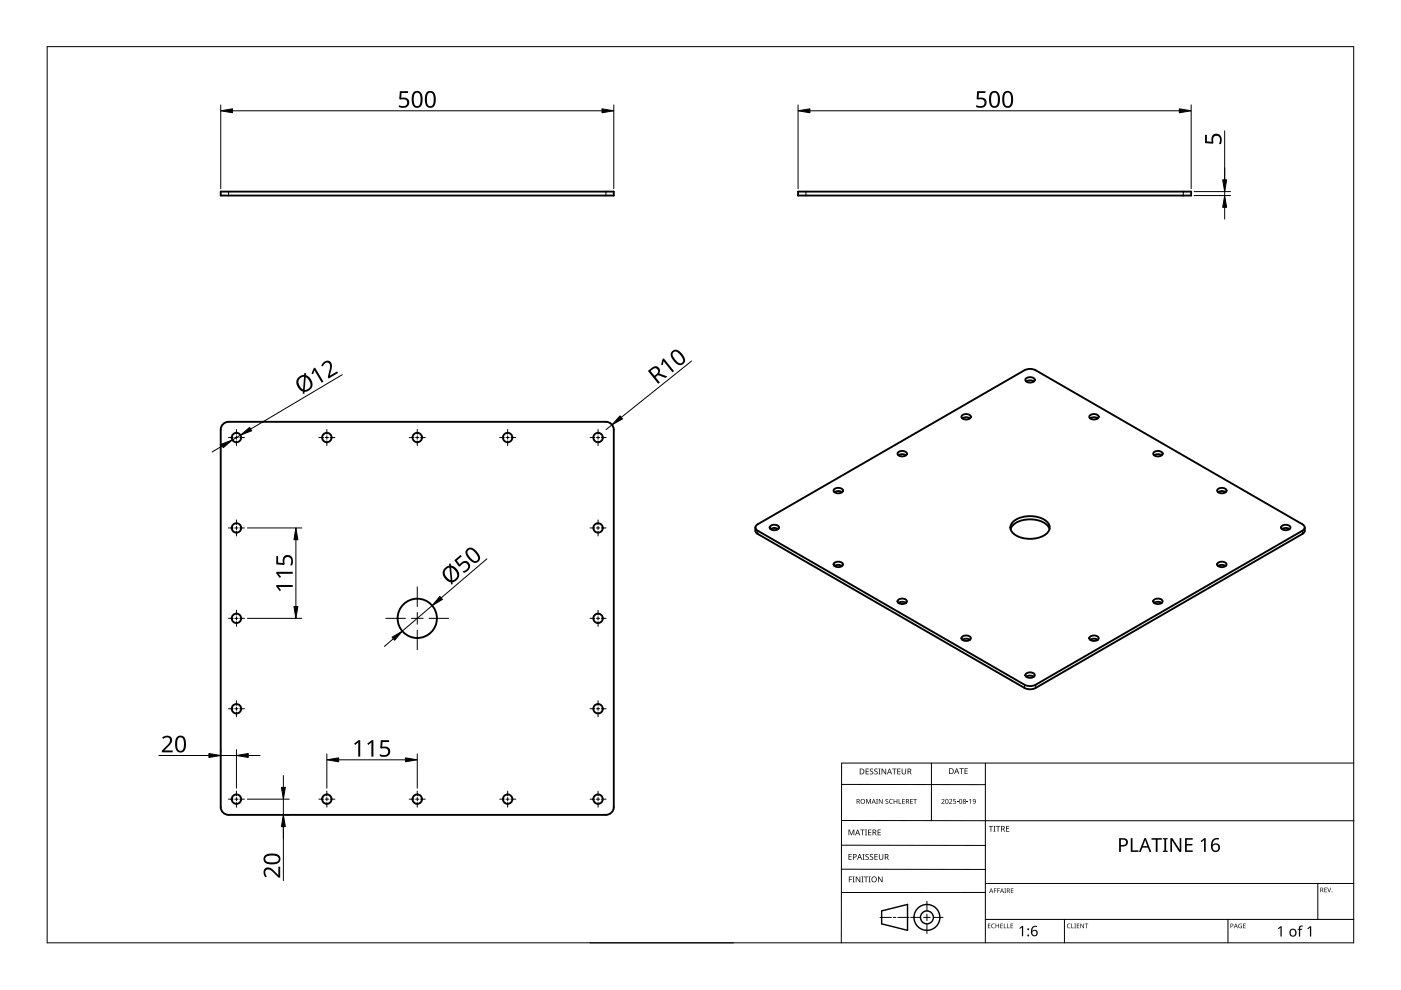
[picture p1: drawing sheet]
<svg xmlns="http://www.w3.org/2000/svg" width="297mm" height="210mm" viewBox="0 0 297 210" stroke-linecap="round" stroke-linejoin="round" font-family="sans-serif">
<g fill="none" stroke="#000" stroke-width=".4">
<path d="M46.8 40.6h83.3v.9h-83.3zM169.2 40.6h83.3v.9h-83.3zM47.3 89.9l.7-.4 .5-.1h80a1.67 1.67 0 0 1 1.6 1.7v80a1.67 1.67 0 0 1-1.6 1.7h-80a1.67 1.67 0 0 1-1.7-1.7v-80l.1-.4zM108.6 92.8a1 1 0 0 1-1.3 .9 1 1 0 0 1-.4-1.6 1 1 0 0 1 1.7 .3v.4M190.4 96a1.25 1.25 0 0 1 1.9 .2 1.15 1.15 0 0 1-2 0zM192.1 96.5l-.8-.2-.8 .2M203.9 88.1a1.25 1.25 0 0 1 1.9 .3 1.15 1.15 0 0 1-2 0zM204 88.7l.8-.2 .8 .2M217.5 80.3a1.25 1.25 0 0 1 1.9 .2 1.15 1.15 0 0 1-2 0zM217.6 80.9l.8-.3 .8 .3M231 88.1a1.25 1.25 0 0 1 1.9 .3 1.15 1.15 0 0 1-2 0zM231.1 88.7l.8-.2 .9 .2"/>
<path d="M244.6 96a1.25 1.25 0 0 1 1.9 .2 1.15 1.15 0 0 1-2 0zM246.3 96.5l-.8-.2-.8 .2M160.2 111.8v1l.4 .4 56.6 32.7a2.61 2.61 0 0 0 2.4 0l56.5-32.7 .5-.4v-1M160.4 111.4l56.8-32.9a2.61 2.61 0 0 1 2.4 0l56.5 32.7a.72 .72 0 0 1 .5 .6 .72 .72 0 0 1-.5 .7l-56.5 32.7a2.6 2.6 0 0 1-2.4 0l-56.6-32.7a.7 .7 0 0 1-.2-1.1zM163.3 111.6a1.25 1.25 0 0 1 1.9 .2 1.15 1.15 0 0 1-2 0zM165 112.2l-.8-.3-.8 .3M176.8 103.8a1.25 1.25 0 0 1 1.9 .2 1.15 1.15 0 0 1-2 0zM176.8 119.4a1.25 1.25 0 0 1 1.9 .3 1.15 1.15 0 0 1-2 0zM176.9 104.4l.8-.3 .8 .3M214.9 110.5a5.9 5.9 0 0 1 7.3 .4 1.75 1.75 0 0 1-.9 2.6 5.9 5.9 0 0 1-6.7-.7 1.58 1.58 0 0 1 .3-2.3zM222.5 112.2a3.6 3.6 0 0 0-3.2-2 5.3 5.3 0 0 0-4.8 1.5l-.2 .5M258.1 119.4a1.25 1.25 0 0 1 2 .3 1.15 1.15 0 0 1-2 0z"/>
<path d="M258.1 103.8a1.25 1.25 0 0 1 2 .2 1.15 1.15 0 0 1-2 0zM258.2 104.4l.9-.3 .8 .3M271.7 111.6a1.25 1.25 0 0 1 1.9 .2 1.15 1.15 0 0 1-2 0zM273.4 112.2l-.8-.3-.8 .3M176.9 120l.8-.2 .8 .2M190.4 127.3a1.25 1.25 0 0 1 1.9 .2 1.15 1.15 0 0 1-2 0zM192.1 127.8l-.8-.2-.8 .2M203.9 135.1a1.25 1.25 0 0 1 1.9 .2 1.15 1.15 0 0 1-2 0zM204 135.7l.8-.3 .8 .3M231 135.1a1.25 1.25 0 0 1 1.9 .2 1.15 1.15 0 0 1-2 0zM231.1 135.7l.8-.3 .9 .3M244.6 127.3a1.25 1.25 0 0 1 1.9 .2 1.15 1.15 0 0 1-2 0z"/>
<path d="M246.3 127.8l-.8-.2-.8 .2M258.2 120l.9-.2 .8 .2M217.5 142.9a1.25 1.25 0 0 1 1.9 .2 1.15 1.15 0 0 1-2 0zM217.6 143.5l.8-.3 .8 .3"/>
<circle cx="50.1" cy="92.8" r="1"/>
<circle cx="69.3" cy="92.8" r="1"/>
<circle cx="88.5" cy="92.8" r="1"/>
<circle cx="126.8" cy="92.8" r="1"/>
<circle cx="50.1" cy="111.9" r="1"/>
<circle cx="126.8" cy="111.9" r="1"/>
<circle cx="50.1" cy="131.1" r="1"/>
<circle cx="88.5" cy="131.1" r="4.2"/>
<circle cx="126.8" cy="131.1" r="1"/>
<circle cx="50.1" cy="150.3" r="1"/>
<circle cx="126.8" cy="150.3" r="1"/>
<circle cx="50.1" cy="169.4" r="1"/>
<circle cx="69.3" cy="169.4" r="1"/>
<circle cx="88.5" cy="169.4" r="1"/>
<circle cx="107.6" cy="169.4" r="1"/>
<circle cx="126.8" cy="169.4" r="1"/>
</g>
<path d="M48.5 40.6v.9M128.5 40.6v.9M170.9 40.6v.9M250.9 40.6v.9M160.6 112.5v.7M276.1 112.5v.7M217.2 145.2v.7M219.6 145.2v.7" fill="none" stroke="#000" stroke-width=".21"/>
<path d="M10 9.9h277v190h-277z" fill="none" stroke="#000" stroke-width=".21"/>
<g fill="none" stroke="#000" stroke-width=".21">
<path d="M178.4 179.2l30.5 .1M178.4 166.3l30.5 .1M178.5 174h108.6M197.5 161.8v12.2M208.9 161.8v38.1M287 161.8h-108.6v38.1M125.1 199.9h30.5M178.4 184.3h30.5M186.6 194.5h2.4M189.4 194.5h.5M190.4 194.5h2.4M193.1 194.5h2.1"/>
<path d="M195.8 194.5h1.4M196.5 191.1v2M196.5 193.8v1.4M196.5 195.9v2M197.9 194.5h2.1M208.9 189.2h-30.5M208.9 187.3h78.1M208.9 194.9h78.1M225.7 194.9v5M260.4 194.9v5M279.4 187.3v7.6"/>
</g>
<g fill="none" stroke="#000" stroke-width=".3">
<path d="M186.9 193.1l5.5-1.3v5.5l-5.5-1.4z"/>
<circle cx="196.5" cy="194.5" r="1.37"/>
<circle cx="196.5" cy="194.5" r="2.74"/>
</g>
<g fill="#000">
<path d="M179.9 175.9h.2l.4 1 .4-1h.2v1.2h-.1v-1.1l-.4 1.1h-.2l-.4-1.1 .1 1.1h-.2zM182.4 175.9h.9v.1h-.4v1.1h-.1v-1.1h-.4zM183.4 175.9h.4l-.1 .1v1l.1 .1h-.4l.1-.1v-1zM183.6 169.4h.2l.3 .8 .4-.8h.2v1h-.2v-.9l-.4 .9-.4-.9 .1 .9h-.2zM183.5 163h.7v.1h-.5v.4h.5v.1h-.5v.4h.5v.2h-.7zM184.1 175.9h.6v.1h-.5v.4h.5v.1h-.5v.5h.5v.1h-.6zM184.5 163.1l.4-.2 .2 .1v.1a.25 .25 0 0 0-.4-.1 .25 .25 0 0 0 0 .4 .4 .4 0 0 1 .5 .3 .4 .4 0 0 1-.3 .5 .4 .4 0 0 1-.5-.2h.1a.27 .27 0 0 0 .4 .1 .27 .27 0 0 0-.1-.4l-.3-.3zM185.4 163.1l.4-.2 .3 .1-.1 .1a.25 .25 0 0 0-.4-.1 .25 .25 0 0 0 0 .4 .4 .4 0 0 1 .5 .3 .4 .4 0 0 1-.3 .5 .4 .4 0 0 1-.5-.2h.1a.27 .27 0 0 0 .4 .1 .27 .27 0 0 0 0-.4l-.4-.3zM185.8 169.4h.3l-.1 .1v.8l.1 .1h-.3l.1-.1zM186.2 163h.5l-.2 .1v1l.2 .1h-.5l.2-.1v-1zM186.1 175.9h.6v.1h-.5v.4h.5v.1h-.5v.5h.5v.1h-.6zM186.3 169.4h.2l.5 .8v-.8h.1v1h-.1l-.6-.8v.8h-.1z"/>
<path d="M186.9 163h.2l.6 1v-1h.2v1.2h-.2l-.6-1v1h-.2zM187.8 169.5l.3-.1h.2v.2a.25 .25 0 0 0-.3-.1 .25 .25 0 0 0-.1 .3 .25 .25 0 0 0 .3 .1 .32 .32 0 0 1 0 .5 .32 .32 0 0 1-.5-.1 .25 .25 0 0 0 .4 .1 .25 .25 0 0 0 0-.4l-.3-.2zM188.6 169.5l.4-.1h.3l-.1 .2a.41 .41 0 0 0-.6 .3 .41 .41 0 0 0 .6 .4 .48 .48 0 0 1-.6-.1 .48 .48 0 0 1 0-.7zM189.1 163h1v.1h-.4v1.1h-.2v-1.1h-.4zM189.5 169.4h.1v.4h.5v-.4h.1v1h-.1v-.5h-.5v.5h-.1zM190.5 169.4h.2v.9h.4v.1h-.6zM190.2 163h.7v.1h-.5v.4h.5v.1h-.5v.4h.5v.2h-.7zM191.3 169.4h.5v.1h-.4v.3h.4v.1h-.4v.4h.4v.1h-.5zM191.2 163h.1v.8a.32 .32 0 0 0 .3 .3 .32 .32 0 0 0 .4-.4v-.7h.1v.7a.47 .47 0 0 1-.5 .5 .47 .47 0 0 1-.4-.5zM193 169.4h.5v.1h-.4v.3h.4v.1h-.4v.4h.4v.1h-.5zM193.6 169.4h.8v.1h-.3v.9h-.2v-.9h-.3zM199.6 169.5a.37 .37 0 0 1 .6 0 .37 .37 0 0 1-.2 .6l-.2 .2h.5v.1h-.7l.3-.4a.27 .27 0 0 0 .2-.3 .27 .27 0 0 0-.4-.1z"/>
<path d="M201.2 169.5a.37 .37 0 0 1 .6 0 .37 .37 0 0 1-.2 .6l-.2 .2h.5v.1h-.7l.3-.4a.27 .27 0 0 0 .3-.3 .27 .27 0 0 0-.5-.1zM202.1 169.4h.5v.1h-.4v.3a.34 .34 0 0 1 .5 .2 .34 .34 0 0 1-.2 .4 .34 .34 0 0 1-.4-.1 .29 .29 0 0 0 .4 0 .29 .29 0 0 0 0-.4 .29 .29 0 0 0-.4 0zM202.9 170l.3 .1zM203.4 162.9h.9v.1h-.4v1.1h-.1v-1.1h-.4zM204.9 170l.4 .1zM204.5 162.9h.7v.1h-.5v.4h.4v.1h-.4v.5h.5v.1h-.7zM205.5 169.6l.4-.2v1h-.2v-.9zM209.6 175.1h.9v.2h-.3v1h-.2v-1h-.4zM210.6 175.1h.5l-.2 .1v1l.2 .1h-.5l.2-.1v-1zM211.2 175.1h.9v.2h-.4v1h-.2v-1h-.3zM213.3 175.1h.7v.2h-.5v.3h.5v.2h-.5v.4h.5v.1h-.7zM180 185.8h.7v.2h-.6v.4h.5v.1h-.5v.6h-.1z"/>
<path d="M179.9 181.1h.7v.1h-.5v.4h.4v.1h-.4v.5h.5v.1h-.7zM180.8 185.8h.4l-.1 .2v.9l.1 .2h-.4l.1-.2v-.9zM181.4 185.8h.2l.7 1.1v-1.1h.1v1.3h-.2l-.6-1v1h-.2zM182.6 185.8h.5l-.2 .2v.9l.2 .2h-.5l.2-.2v-.9zM182.9 181.1h.4l-.1 .1v1l.1 .1h-.4l.1-.1v-1zM183.2 185.8h.9v.2h-.4v1.1h-.2v-1.1h-.3zM183.5 181.2l.5-.1h.2v.2a.25 .25 0 0 0-.4-.1 .25 .25 0 0 0 0 .4 .4 .4 0 0 1 .4 .3 .4 .4 0 0 1-.2 .4 .4 .4 0 0 1-.5-.2 .27 .27 0 0 0 .5 .1 .27 .27 0 0 0-.1-.4l-.4-.3zM184.2 185.8h.4l-.1 .2v.9l.1 .2h-.4l.1-.2v-.9zM184.5 181.2l.4-.1h.2v.2a.25 .25 0 0 0-.4-.1 .25 .25 0 0 0 0 .4 .4 .4 0 0 1 .5 .3 .4 .4 0 0 1-.3 .4 .4 .4 0 0 1-.5-.2h.1a.27 .27 0 0 0 .4 .1 .27 .27 0 0 0-.1-.4l-.3-.3zM185.4 181.1h.7v.1h-.5v.4h.5v.1h-.5v.5h.5v.1h-.7zM186.2 185.8h.1l.7 1.1v-1.1h.1v1.3h-.2l-.6-1v1h-.1zM186.3 181.1h.2v.8a.32 .32 0 0 0 .3 .3 .32 .32 0 0 0 .3-.3v-.8h.2v.8a.47 .47 0 0 1-.5 .4 .47 .47 0 0 1-.5-.4z"/>
<path d="M209.5 195.8h.5l-.4 .1v.3h.4l-.4 .1v.4l.4 .1h-.5zM210.3 196l.3-.2 .3 .1v.1a.39 .39 0 0 0-.6 .3 .39 .39 0 0 0 .6 .4 .46 .46 0 0 1-.7-.1 .46 .46 0 0 1 .1-.6zM210.7 188.4h.6l-.4 .1v.3h.4l-.4 .1v.4h-.2zM211.4 188.4h.6l-.4 .1v.3h.4l-.4 .1v.4h-.2zM211.1 195.8h.1v.4h.5v-.4h.1v1h-.1v-.5h-.5v.5h-.1zM212.1 195.8h.5l-.4 .1v.3h.4l-.4 .1v.4l.4 .1h-.5zM212.8 195.8h.2v.9l.4 .1h-.6zM212.9 188.4h.4l-.1 .1 .1 .8h-.4l.2-.1zM213.6 195.8h.1v.9l.4 .1h-.5zM214.3 195.8h.5l-.4 .1v.3h.4l-.4 .1v.4l.4 .1h-.5zM214.3 188.4h.6l-.5 .1v.3h.4l-.4 .1v.3l.5 .1h-.6zM216.1 196.8l.6-.5h.2v2.2h-.2v-1.9l-.4 .4z"/>
<path d="M226.3 196l.4-.2 .3 .1-.1 .1a.39 .39 0 0 0-.6 .3 .39 .39 0 0 0 .6 .4 .46 .46 0 0 1-.6-.1 .46 .46 0 0 1 0-.6zM227.1 195.8h.2v.9l.4 .1h-.6zM227.8 195.8h.3l-.1 .1 .1 .9h-.3l.1-.1zM228.3 195.8h.5l-.4 .1v.3h.4l-.4 .1v.4l.4 .1h-.5zM229.1 195.8h.1l.5 .8v-.8h.1v1h-.1l-.5-.8v.8h-.1zM230 195.8h.7l-.3 .1v.9h-.1v-.9zM239.7 177.7h.4v2.6h1.3v.3h-1.7zM244.1 177.7h2.2v.3h-.9v2.6h-.4v-2.6h-.9zM246.5 177.7h1.1v.2l-.4 .1v2.3l.4 .1v.2h-1.1v-.2l.4-.1v-2.3l-.4-.1zM248.1 177.7h.5l1.5 2.4v-2.4h.4v2.9h-.5l-1.5-2.4v2.4h-.4zM251.3 177.7h1.6v.3h-1.3v.9h1.2v.4h-1.2v1h1.3v.3h-1.6zM254.5 178.3l.8-.6h.3v2.9h-.3v-2.5l-.6 .5z"/>
<path d="M262.7 196l.6-.1-.1 .1a.4 .4 0 0 0-.5 .3 .4 .4 0 0 0 .5 .4v-.3l-.2-.1h.3v.5a.53 .53 0 0 1-.7-.1 .53 .53 0 0 1 .1-.7zM263.6 195.8h.5l-.4 .1v.3h.4l-.4 .1v.4l.4 .1h-.5zM270.9 196.8l.6-.4h.2v2.2h-.2v-1.9l-.4 .3zM275.5 196.4l.7-.1v.2h-.4l-.1 .2v.2h.4v.2h-.4v1.5h-.3v-1.5h-.3l.3-.2zM277.2 196.8l.6-.4h.2v2.2h-.3v-1.9l-.4 .3zM280.8 188.2h.5l-.4 .1v.3h.4l-.4 .1v.4l.4 .1h-.5zM281.4 188.2h.1l.3 .8 .3-.8h.1l-.3 1h-.1z"/>
<path d="M181.6 169.4h.3a.29 .29 0 0 1 .4 .2 .29 .29 0 0 1-.2 .4l.3 .4h-.2l-.2-.4h-.2v.4h-.2zM181.8 169.5v.4h.1a.2 .2 0 0 0 .2-.2 .2 .2 0 0 0-.2-.2z"/>
<path d="M181.8 175.9h.1l.5 1.2h-.2l-.1-.4h-.5l-.2 .4h-.1zM181.8 176l-.2 .6h.4z"/>
<path d="M182.3 163h.4a.61 .61 0 0 1 .6 .6 .61 .61 0 0 1-.7 .6h-.3zM182.4 163.1v.9h.2a.48 .48 0 0 0 .5-.4 .48 .48 0 0 0-.5-.5z"/>
<path d="M182.4 169.9a.51 .51 0 0 1 1 0 .51 .51 0 0 1-1 0zM182.6 169.9a.4 .4 0 0 0 .8 0 .4 .4 0 0 0-.8 0z"/>
<path d="M185 175.9h.3a.35 .35 0 0 1 .5 .2 .35 .35 0 0 1-.3 .5l.4 .5h-.2l-.3-.5h-.2v.5h-.2zM185.2 176v.5h.1a.23 .23 0 0 0 .3-.3 .23 .23 0 0 0-.3-.2z"/>
<path d="M185.2 169.4l.5 1-.3-.3h-.4l-.2 .3zM185.2 169.5l-.1 .5h.3z"/>
<path d="M188.5 163h.2l.4 1.2h-.1l-.2-.4h-.5l-.1 .4h-.2zM188.6 163.1l-.2 .6h.4z"/>
<path d="M192.1 169.4h.3a.29 .29 0 0 1 .3 .2 .29 .29 0 0 1-.2 .4l.3 .4h-.1l-.3-.4h-.2v.4h-.1zM192.2 169.5v.4h.2a.2 .2 0 0 0 .2-.2 .2 .2 0 0 0-.3-.2z"/>
<path d="M192.4 163h.4a.35 .35 0 0 1 .4 .2 .35 .35 0 0 1-.2 .4l.3 .6h-.2l-.3-.5h-.2v.5h-.2zM192.6 163.1v.4h.2a.23 .23 0 0 0 .3-.2 .23 .23 0 0 0-.3-.2z"/>
<path d="M200.5 169.5l.4-.1 .2 .2v.5l-.2 .3h-.3l-.2-.2zM200.6 169.6v.1a.37 .37 0 0 0-.1 .4 .37 .37 0 0 0 .4 .2 .4 .4 0 0 0 .1-.5 .4 .4 0 0 0-.4-.2z"/>
<path d="M201.2 162.9h.4a.61 .61 0 0 1 .6 .6 .61 .61 0 0 1-.6 .6h-.4zM201.4 163v1h.1a.48 .48 0 0 0 .5-.5 .48 .48 0 0 0-.4-.5z"/>
<path d="M202.8 162.9h.1l.5 1.2h-.2l-.1-.4h-.5l-.1 .4h-.2zM202.8 163l-.1 .6h.3z"/>
<path d="M203.5 169.5l.3-.1 .2 .2v.5l-.2 .3h-.3l-.1-.2zM203.5 169.6v.1a.37 .37 0 0 0-.1 .4 .37 .37 0 0 0 .4 .2 .4 .4 0 0 0 .1-.5 .4 .4 0 0 0-.4-.2z"/>
<path d="M204.2 169.5a.29 .29 0 0 1 .5-.1 .29 .29 0 0 1-.1 .5 .29 .29 0 0 1 .1 .4 .29 .29 0 0 1-.4 0 .29 .29 0 0 1 .1-.4zM204.3 170.2a.2 .2 0 0 0 .4 0 .2 .2 0 0 0-.4 0zM204.3 169.7a.17 .17 0 0 0 .3 0 .17 .17 0 0 0-.3 0z"/>
<path d="M206.3 169.5a.49 .49 0 0 1 .6 .4 .49 .49 0 0 1-.4 .5l-.2-.1h.4l.1-.4a.32 .32 0 0 1-.5 .1 .32 .32 0 0 1 0-.5zM206.3 169.7a.25 .25 0 0 0 .5 0 .25 .25 0 0 0-.5 0z"/>
<path d="M212.3 175.1h.3a.35 .35 0 0 1 .4 .3 .35 .35 0 0 1-.2 .4l.3 .5h-.2l-.3-.5h-.2v.5h-.1zM212.4 175.2v.5h.2a.23 .23 0 0 0 .3-.2 .23 .23 0 0 0-.3-.3z"/>
<path d="M237.3 177.7h.7a.92 .92 0 0 1 1.1 .9 .92 .92 0 0 1-1.1 .9h-.4v1.1h-.3zM237.6 178v1.2a.73 .73 0 0 0 .9-.1 .73 .73 0 0 0 .2-.8l-.4-.2z"/>
<path d="M257.2 178l.9-.3h.3v.3a.99 .99 0 0 0-1.3 1.1 .93 .93 0 0 1 1.4 .1 .93 .93 0 0 1-.2 1.4 .93 .93 0 0 1-1.4-.4l-.1-1.2zM257.1 179.7a.63 .63 0 0 0 1.2 0 .63 .63 0 0 0-1.2 0z"/>
<path d="M180.8 181.1h.4a.41 .41 0 0 1 .4 .5 .41 .41 0 0 1-.6 .2v.5h-.2zM181 181.2v.5a.29 .29 0 0 0 .5-.3 .29 .29 0 0 0-.5-.2z"/>
<path d="M182.2 181.1h.1l.5 1.2h-.2l-.1-.4h-.5l-.1 .4h-.2zM182.3 181.2l-.2 .6h.3z"/>
<path d="M184.7 186.5a.61 .61 0 0 1 1.2 0 .61 .61 0 0 1-1.2 0zM184.9 186.5a.45 .45 0 0 0 .9 0 .45 .45 0 0 0-.9 0z"/>
<path d="M187.6 181.1h.3a.35 .35 0 0 1 .5 .2 .35 .35 0 0 1-.3 .4l.4 .6h-.2l-.3-.5h-.3v.5h-.1zM187.7 181.2v.5h.2a.23 .23 0 0 0 .3-.3 .23 .23 0 0 0-.3-.2z"/>
<path d="M210.1 188.4l.5 .9-.2-.3h-.4l-.3 .3zM210.2 188.5l-.2 .4h.3z"/>
<path d="M212.4 188.4l.5 .9-.3-.3h-.3l-.3 .3zM212.4 188.5l-.1 .4h.3z"/>
<path d="M213.5 188.4h.2a.28 .28 0 0 1 .4 .2 .28 .28 0 0 1-.2 .3l.3 .4-.4-.4h-.2v.4h-.1zM213.6 188.5v.3h.1a.19 .19 0 0 0 .3-.2 .19 .19 0 0 0-.3-.1z"/>
<path d="M218.9 196.5l.3-.2a.38 .38 0 0 1 .7 .2 .74 .74 0 0 0-1 .9 .7 .7 0 0 1 1 .2 .7 .7 0 0 1-.4 1 .7 .7 0 0 1-.9-.6v-.9zM218.8 197.8a.5 .5 0 0 0 1 0 .5 .5 0 0 0-1 0z"/>
<path d="M242.6 177.7h.4l1.1 2.9h-.4l-.3-.9h-1.2l-.3 .9h-.4zM242.8 178.1l-.5 1.3h1z"/>
<path d="M260.9 195.8h.2a.32 .32 0 0 1 .4 .4 .32 .32 0 0 1-.5 .2v.4h-.1zM261 195.9v.4a.24 .24 0 0 0 .4-.2 .24 .24 0 0 0-.4-.2z"/>
<path d="M262 195.8l.4 1-.2-.3h-.4l-.2 .3zM262 196l-.1 .4h.3z"/>
<path d="M273.6 197.1a.82 .82 0 0 1 1.2 .1 .82 .82 0 0 1-.2 1.2 .82 .82 0 0 1-1.2-.4zM273.8 197.2a.6 .6 0 0 0-.1 .8 .6 .6 0 0 0 .8 .2l.1-.3a.53 .53 0 0 0-.1-.6 .53 .53 0 0 0-.7-.1z"/>
<path d="M279.9 188.2h.3a.28 .28 0 0 1 .3 .2 .28 .28 0 0 1-.1 .3l.2 .5-.3-.4h-.2v.4h-.2zM280.1 188.3v.4h.1a.19 .19 0 0 0 .2-.2 .19 .19 0 0 0-.2-.2z"/>
<circle cx="218" cy="198.3" r=".2"/>
<circle cx="218" cy="197" r=".2"/>
<circle cx="282.4" cy="189.1" r=".09"/>
</g>
<g fill="none" stroke="#000" stroke-width=".21">
<path d="M48.4 92.8h1M49.8 92.8h.7M50.1 91.1v1M50.1 92.4v.7M50.1 93.5v1M50.8 92.8h1M67.6 92.8h1M68.9 92.8h.7M69.3 91.1v1M69.3 92.4v.7M69.3 93.5v1M70 92.8h1"/>
<path d="M86.8 92.8h1M88.1 92.8h.7M88.5 91.1v1M88.5 92.4v.7M88.5 93.5v1M89.2 92.8h1M105.9 92.8h1M107.3 92.8h.7M107.6 91.1v1M107.6 92.4v.7M107.6 93.5v1M108.3 92.8h1"/>
<path d="M125.1 92.8h1M126.5 92.8h.7M126.8 91.1v1M126.8 92.4v.7M126.8 93.5v1M127.5 92.8h1M48.4 111.9h1M49.8 111.9h.7M50.1 110.2v1M50.1 111.6v.7M50.1 112.6v1M50.8 111.9h1"/>
<path d="M125.1 111.9h1M126.5 111.9h.7M126.8 110.2v1M126.8 111.6v.7M126.8 112.6v1M127.5 111.9h1M48.4 131.1h1M49.8 131.1h.7M50.1 129.4v1M50.1 130.8v.7M50.1 131.8v1M50.8 131.1h1"/>
<path d="M81.8 131.1h4.2M87.2 131.1h2.5M88.5 124.4v4.2M88.5 129.9v2.5M88.5 133.6v4.2M91 131.1h4.1M125.1 131.1h1M126.5 131.1h.7M126.8 129.4v1M126.8 130.8v.7M126.8 131.8v1M127.5 131.1h1"/>
<path d="M48.4 150.3h1M49.8 150.3h.7M50.1 148.6v1M50.1 149.9v.7M50.1 151v1M50.8 150.3h1M125.1 150.3h1M126.5 150.3h.7M126.8 148.6v1M126.8 149.9v.7M126.8 151v1M127.5 150.3h1"/>
<path d="M48.4 169.4h1M49.8 169.4h.7M50.1 167.7v1M50.1 169.1v.7M50.1 170.1v1M50.8 169.4h1M67.6 169.4h1M68.9 169.4h.7M69.3 167.7v1M69.3 169.1v.7M69.3 170.1v1M70 169.4h1"/>
<path d="M86.8 169.4h1M88.1 169.4h.7M88.5 167.7v1M88.5 169.1v.7M88.5 170.1v1M89.2 169.4h1M105.9 169.4h1M107.3 169.4h.7M107.6 167.7v1M107.6 169.1v.7M107.6 170.1v1M108.3 169.4h1"/>
<path d="M125.1 169.4h1M126.5 169.4h.7M126.8 167.7v1M126.8 169.1v.7M126.8 170.1v1M127.5 169.4h1"/>
</g>
<g fill="none" stroke="#000" stroke-width=".21">
<path d="M46.8 22.2v17.8M49.3 23.5h78.3M130.1 22.2v17.8M169.2 22.2v17.8M171.7 23.5h78.3M252.5 22.2v17.8M259.7 27.7v13.8M253.2 40.6h7.7M253.2 41.5h7.7M259.7 44v2.5M72.6 79.4l-19.5 11.6M146.6 76.6l-14.9 11.9"/>
<path d="M47.1 94.6l-2.1 1.2M51 92.3l-1.7 1M129.8 90.1l-1.3 1M52.5 111.9h11.5M62.7 114.4v14.2M103.2 118.5l-9.7 8.3M52.5 131.1h11.5M83.4 135.4l-1.9 1.7M91.6 128.4l-6.3 5.4M46.8 158.9v.7M50.1 158.9v8.2M69.3 159.8v7.3"/>
<path d="M88.5 159.8v7.3M33.7 160.2h16.4M52.5 169.4h8.8M52.6 160.2h2.5M60.1 164.4v2.5M60.1 169.4v17.3M60.7 172.8h.6M71.8 161.1h14.2"/>
</g>
<g fill="#000" stroke="#000" stroke-width=".21">
<path d="M46.8 23.5l2.5-.4v.8zM127.6 23.1l2.5 .4-2.5 .4zM169.2 23.5l2.5-.4v.8zM250 23.1l2.5 .4-2.5 .4zM259.2 38.1h.9l-.4 2.5zM259.7 41.5l.4 2.5h-.9zM46.9 94.2l2.4-.9-2 1.6zM51 92.3l1.9-1.7 .5 .7zM131.5 88.2l.5 .6-2.2 1.3zM62.7 111.9l.5 2.5h-.9zM62.3 128.6h.9l-.5 2.5zM83.1 135.1l2.2-1.3-1.6 2z"/>
<path d="M93.3 126.5l.5 .6-2.2 1.3zM44.3 159.8l2.5 .4-2.5 .4zM50.1 160.2l2.5-.4v.8zM60.1 172.8l.4 2.5h-.8zM59.7 166.9h.8l-.4 2.5zM69.3 161.1l2.5-.4v.8zM86 160.7l2.5 .4-2.5 .4z"/>
</g>
<g fill="#000">
<path d="M84.8 19.3h1.7v.4h-1.4v1a1.17 1.17 0 0 1 1.7 1 1.17 1.17 0 0 1-1.6 1.2l-.6-.2v-.4a1.03 1.03 0 0 0 1 .3 1.03 1.03 0 0 0 .7-.9 .93 .93 0 0 0-1.4-.6l-.3-.1zM207.2 19.3h1.7v.4h-1.3l-.1 1a1.17 1.17 0 0 1 1.7 1 1.17 1.17 0 0 1-1.6 1.2l-.6-.2v-.4a1.03 1.03 0 0 0 1.7-.6 .93 .93 0 0 0-1.4-.6l-.2-.1zM255.5 28.6h.4v1.4l1 .1a1.17 1.17 0 0 1 1-1.8 1.17 1.17 0 0 1 1.1 1.6l-.2 .7h-.4a1.03 1.03 0 0 0 .3-1.1 1.03 1.03 0 0 0-.8-.7 .93 .93 0 0 0-.6 1.5l-.2 .2-1.6-.2zM68.6 76.8a1.06 1.06 0 0 1 1.4-.2 1.06 1.06 0 0 1 .3 1.4l-.4 1.6 1.6-.9 .2 .4-2 1.2-.2-.3 .4-1.6a.98 .98 0 0 0-.6-1.5l-.5 .2-.3 .6-.4-.1zM140.4 76.2l.3-.2 2.2 2.7-.3 .2-1.9-2.3-.2 .8-.3-.1zM66.5 78.1l.3-.2 1.8 3-.4 .2-1.5-2.6-.3 .9-.4-.2zM58.6 117.9h.4v1.4l1 .1a1.17 1.17 0 0 1 .9-1.7 1.17 1.17 0 0 1 1.2 1.5l-.2 .7h-.4a1.03 1.03 0 0 0-.5-1.8 .93 .93 0 0 0-.6 1.5l-.2 .2-1.6-.1zM96.3 118.8l1.4-1.2 .2 .3-1 .9 .6 .9a1.17 1.17 0 0 1 1.9-.4 1.17 1.17 0 0 1-.5 1.9l-.6 .3-.2-.3a1.03 1.03 0 0 0 1-1.6 .93 .93 0 0 0-1.6 .5h-.2zM58.6 124h3.5v.4h-3.1l.6 .7-.3 .2-.7-.9zM58.6 121.2h3.5v.5l-3.1-.1 .6 .7-.3 .2-.7-.9zM34.4 156.4a1.16 1.16 0 0 1 1.3-.4 1.16 1.16 0 0 1 .8 1.1l-.3 .7-1.3 1.3h1.7v.4h-2.3v-.3l1.1-1.2a.98 .98 0 0 0 .3-1.6h-.5l-.6 .3zM80.7 156.9h1.8v.4h-1.4l-.1 1a1.17 1.17 0 0 1 1.8 1 1.17 1.17 0 0 1-1.6 1.2l-.7-.2v-.4a1.03 1.03 0 0 0 1.1 .3 1.03 1.03 0 0 0 .7-.8 .93 .93 0 0 0-1.5-.7l-.2-.1z"/>
<path d="M75.1 157.7l.9-.8h.4v3.5h-.4v-3l-.7 .6zM77.9 157.7l.9-.8h.4v3.5h-.5l.1-3-.7 .6zM56.1 184.2a1.5 1.5 0 0 1 2.2 .6l.7 .7v-1.7h.4v2.3h-.4l-1.1-1.1a.98 .98 0 0 0-1.6-.3v.5l.3 .6-.3 .2a1.46 1.46 0 0 1-.2-1.8z"/>
<path d="M87.7 19.5a1.16 1.16 0 0 1 1.3 0 1.16 1.16 0 0 1 .6 1.2 1.69 1.69 0 0 1-1 2.2 1.27 1.27 0 0 1-1.3-1.6l.1-1zM88 19.8a2.16 2.16 0 0 0 .3 2.7 .82 .82 0 0 0 .9-1.1 1.35 1.35 0 0 0-.8-1.8z"/>
<path d="M90.5 19.5a1.16 1.16 0 0 1 1.3 0 1.16 1.16 0 0 1 .6 1.2 1.69 1.69 0 0 1-1 2.2 1.27 1.27 0 0 1-1.3-1.6v-1zM90.8 19.8a2.16 2.16 0 0 0 .3 2.7 .82 .82 0 0 0 .8-1.1 1.35 1.35 0 0 0-.7-1.8z"/>
<path d="M210.1 19.5a1.16 1.16 0 0 1 1.4 0 1.16 1.16 0 0 1 .5 1.2 1.69 1.69 0 0 1-1 2.2 1.27 1.27 0 0 1-1.3-1.6l.1-1zM210.4 19.8a2.16 2.16 0 0 0 .3 2.7 .82 .82 0 0 0 .9-1.1 1.35 1.35 0 0 0-.7-1.8z"/>
<path d="M212.9 19.5a1.16 1.16 0 0 1 1.3 0 1.16 1.16 0 0 1 .6 1.2 1.69 1.69 0 0 1-1 2.2 1.27 1.27 0 0 1-1.3-1.6l.1-1.2zM213.2 19.8a2.16 2.16 0 0 0 .3 2.7 .82 .82 0 0 0 .9-1.1 1.35 1.35 0 0 0-.8-1.8z"/>
<path d="M137.4 78.6l.7-.6a1 1 0 0 1 1.4-.2 1 1 0 0 1 .3 1.4l1.7 .6-.4 .3-1.6-.6-.5 .5 .9 1.1-.4 .3zM137.9 78.7l.9 1 .4-.4a.67 .67 0 0 0 .2-1 .67 .67 0 0 0-1.1 .1z"/>
<path d="M142.5 74.5a1.35 1.35 0 0 1 2.1 .6 1.36 1.36 0 0 1 .1 2.2 1.57 1.57 0 0 1-2-1l-.5-1zM142.8 74.7a1.34 1.34 0 0 0 .6 1.8l.2 .2a.69 .69 0 0 0 1 .2 .69 .69 0 0 0 .1-1 1.91 1.91 0 0 0-1.7-1.3z"/>
<path d="M63.2 80.1l.6-.5 .7-.1v-.4h.4l-.1 .4a1.81 1.81 0 0 1 1.5 1.8 1.81 1.81 0 0 1-1.5 1.8h-.2l-.1 .4h-.3v-.5a2 2 0 0 1-1-2.9zM64.8 80l-.2 2.7a1.23 1.23 0 0 0 1.2-.9 1.23 1.23 0 0 0-.4-1.4zM63.5 80.3a1.51 1.51 0 0 0 .8 2.3l.2-2.7-.5 .1z"/>
<path d="M99 116.5a1.35 1.35 0 0 1 2.1 .5 1.36 1.36 0 0 1 .2 2.2 1.57 1.57 0 0 1-2.1-.9l-.5-1zM99.3 116.6a1.34 1.34 0 0 0 .6 1.9l.2 .2a.69 .69 0 0 0 1.1 .1 .69 .69 0 0 0 0-1 1.91 1.91 0 0 0-1.7-1.3z"/>
<path d="M95.2 119.5h.4v.4a1.81 1.81 0 0 1 1.7 1.5 1.81 1.81 0 0 1-1.2 2l-.2 .1 .1 .4h-.4v-.4a1.84 1.84 0 0 1-1.6-1.4 1.84 1.84 0 0 1 .6-1.9l.7-.3zM95.6 120.4l.3 2.7a1.23 1.23 0 0 0 1-1.1 1.23 1.23 0 0 0-.6-1.3zM94.6 120.7l-.1 .1a1.34 1.34 0 0 0 .6 2l.4 .2-.2-2.7z"/>
<path d="M37.6 156.2a1.16 1.16 0 0 1 1.3-.1 1.16 1.16 0 0 1 .5 1.2 1.69 1.69 0 0 1-1 2.3 1.27 1.27 0 0 1-1.3-1.6l.1-1.2zM37.8 156.5a2.16 2.16 0 0 0 .3 2.7 .82 .82 0 0 0 .9-1.1 1.35 1.35 0 0 0-.7-1.8z"/>
<path d="M56.1 181.4a2.6 2.6 0 0 1 3.2 .2 1.22 1.22 0 0 1-.2 1.3 1.22 1.22 0 0 1-1.2 .4 1.53 1.53 0 0 1-2-1zM56.4 181.7a.75 .75 0 0 0 0 .9 .75 .75 0 0 0 .9 .2h1a.69 .69 0 0 0 .8-.7 .69 .69 0 0 0-.8-.7h-1.3z"/>
</g>
</svg>
